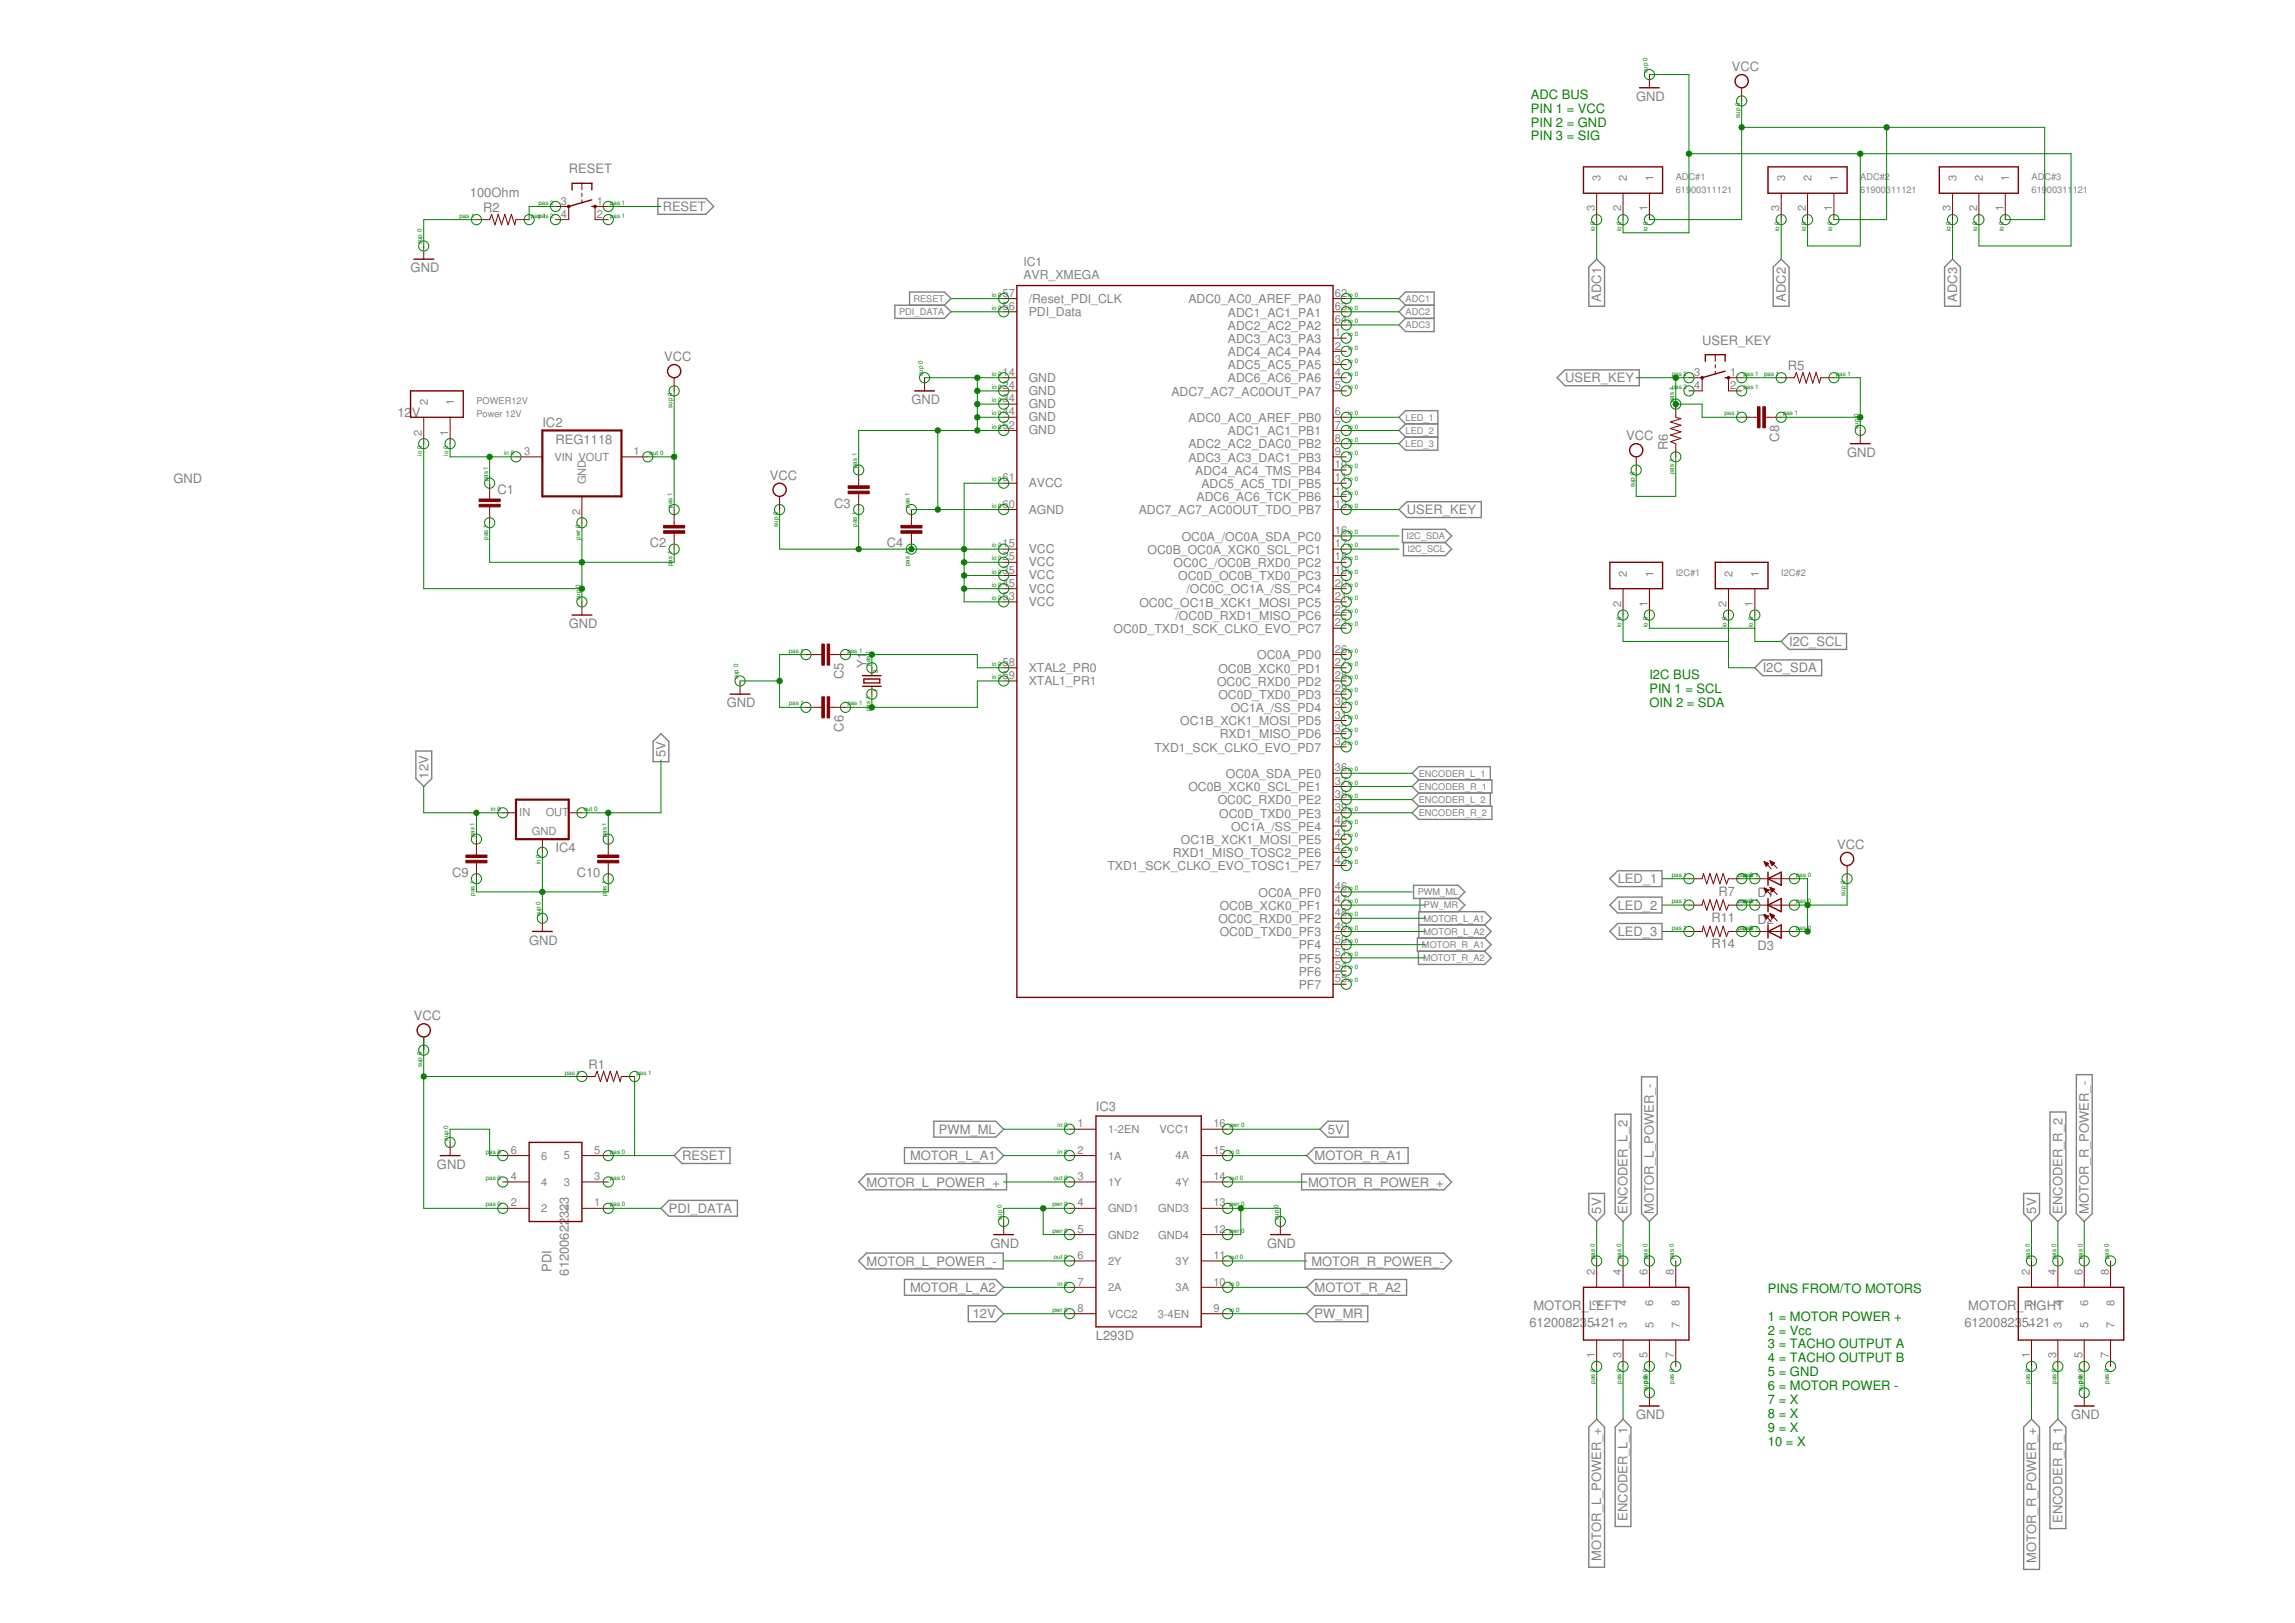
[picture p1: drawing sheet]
<svg xmlns="http://www.w3.org/2000/svg" width="420mm" height="297mm" viewBox="0 0 420 297" stroke-linecap="round" stroke-linejoin="round" font-family="sans-serif">
<defs><g id="words">
<g font-size="2.4" fill="#808080">
<text x="317" y="13">VCC</text>
<text x="299.5" y="18.5">GND</text>
<text x="104.1" y="31.7">RESET</text>
<text x="86" y="36.1">100Ohm</text>
<text x="88.4" y="38.8">R2</text>
<text x="121.3" y="38.6">RESET</text>
<text x="75.2" y="49.8">GND</text>
<text x="293.2" y="55.2" transform="rotate(-90 293.2 55.2)">ADC1</text>
<text x="326.9" y="55.2" transform="rotate(-90 326.9 55.2)">ADC2</text>
<text x="358.3" y="55.2" transform="rotate(-90 358.3 55.2)">ADC3</text>
<text x="311.6" y="63.1">USER_KEY</text>
<text x="121.6" y="66.1">VCC</text>
<text x="286.5" y="70">USER_KEY</text>
<text x="327.3" y="67.7">R5</text>
<text x="72.8" y="76.4">12V</text>
<text x="166.9" y="74">GND</text>
<text x="99.3" y="78.2">IC2</text>
<text x="101.7" y="81.2">REG1118</text>
<text x="297.7" y="80.6">VCC</text>
<text x="305.4" y="82.4" transform="rotate(-90 305.4 82.4)">R6</text>
<text x="325.7" y="80.9" transform="rotate(-90 325.7 80.9)">C8</text>
<text x="338.2" y="83.6">GND</text>
<text x="31.7" y="88.4">GND</text>
<text x="140.9" y="87.8">VCC</text>
<text x="91.1" y="90.5">C1</text>
<text x="152.7" y="92.9">C3</text>
<text x="257.6" y="94.1">USER_KEY</text>
<text x="119" y="100.1">C2</text>
<text x="162.4" y="100.1">C4</text>
<text x="104.1" y="115">GND</text>
<text x="327.5" y="118.2">I2C_SCL</text>
<text x="154.4" y="124.3" transform="rotate(-90 154.4 124.3)">C5</text>
<text x="158.6" y="122.2" transform="rotate(-90 158.6 122.2)">Y1</text>
<text x="322.7" y="123.1">I2C_SDA</text>
<text x="133.1" y="129.5">GND</text>
<text x="154.4" y="133.9" transform="rotate(-90 154.4 133.9)">C6</text>
<text x="78.4" y="142.5" transform="rotate(-90 78.4 142.5)">12V</text>
<text x="121.9" y="138.6" transform="rotate(-90 121.9 138.6)">5V</text>
<text x="101.7" y="156">IC4</text>
<text x="336.3" y="155.4">VCC</text>
<text x="82.8" y="160.5">C9</text>
<text x="105.6" y="160.5">C10</text>
<text x="296.2" y="161.7">LED_1</text>
<text x="296.2" y="166.5">LED_2</text>
<text x="314.6" y="163.9">R7</text>
<text x="321.7" y="164.2">D1</text>
<text x="96.9" y="172.9">GND</text>
<text x="296.2" y="171.3">LED_3</text>
<text x="313.3" y="168.8">R11</text>
<text x="313.3" y="173.6">R14</text>
<text x="321.7" y="169">D2</text>
<text x="321.7" y="173.9">D3</text>
<text x="75.8" y="186.8">VCC</text>
<text x="107.7" y="195.6">R1</text>
<text x="200.6" y="203.3">IC3</text>
<text x="171.9" y="207.5">PWM_ML</text>
<text x="243.1" y="207.5">5V</text>
<text x="80" y="213.9">GND</text>
<text x="124.9" y="212.3">RESET</text>
<text x="166.6" y="212.3">MOTOR_L_A1</text>
<text x="240.7" y="212.3">MOTOR_R_A1</text>
<text x="122.5" y="222">PDI_DATA</text>
<text x="158.6" y="217.2">MOTOR_L_POWER_+</text>
<text x="239.5" y="217.2">MOTOR_R_POWER_+</text>
<text x="104.1" y="222.9" transform="rotate(-90 104.1 222.9)">323</text>
<text x="293.2" y="222.1" transform="rotate(-90 293.2 222.1)">5V</text>
<text x="298" y="222.1" transform="rotate(-90 298 222.1)">ENCODER_L_2</text>
<text x="302.8" y="222.1" transform="rotate(-90 302.8 222.1)">MOTOR_L_POWER_-</text>
<text x="372.8" y="222.1" transform="rotate(-90 372.8 222.1)">5V</text>
<text x="377.6" y="222.1" transform="rotate(-90 377.6 222.1)">ENCODER_R_2</text>
<text x="382.4" y="222.1" transform="rotate(-90 382.4 222.1)">MOTOR_R_POWER_-</text>
<text x="101" y="232.7" transform="rotate(-90 101 232.7)">PDI</text>
<text x="104.1" y="233.4" transform="rotate(-90 104.1 233.4)">61200622</text>
<text x="158.6" y="231.6">MOTOR_L_POWER_-</text>
<text x="181.3" y="228.4">GND</text>
<text x="232" y="228.4">GND</text>
<text x="240.1" y="231.6">MOTOR_R_POWER_-</text>
<text x="166.6" y="236.5">MOTOR_L_A2</text>
<text x="240.7" y="236.5">MOTOT_R_A2</text>
<text x="280.7" y="239.7">MOTOR_LEFT</text>
<text x="360.3" y="239.7">MOTOR_RIGHT</text>
<text x="178.1" y="241.3">12V</text>
<text x="200.6" y="245.3">L293D</text>
<text x="240.7" y="241.3">PW_MR</text>
<text x="280" y="242.9">61200823</text>
<text x="290.6" y="242.9">5121</text>
<text x="359.6" y="242.9">61200823</text>
<text x="370.2" y="242.9">5121</text>
<text x="299.5" y="259.7">GND</text>
<text x="379.2" y="259.7">GND</text>
<text x="298" y="278.3" transform="rotate(-90 298 278.3)">ENCODER_L_1</text>
<text x="377.6" y="278.7" transform="rotate(-90 377.6 278.7)">ENCODER_R_1</text>
<text x="293.2" y="285.6" transform="rotate(-90 293.2 285.6)">MOTOR_L_POWER_+</text>
<text x="372.8" y="286" transform="rotate(-90 372.8 286)">MOTOR_R_POWER_+</text>
</g>
<g font-size="2.4" fill="#008000">
<text x="280.2" y="18.1">ADC BUS</text>
<text x="280.2" y="20.6">PIN 1 = VCC</text>
<text x="280.2" y="23.2">PIN 2 = GND</text>
<text x="280.2" y="25.7">PIN 3 = SIG</text>
<text x="302" y="124.2">I2C BUS</text>
<text x="302" y="126.8">PIN 1 = SCL</text>
<text x="302" y="129.3">OIN 2 = SDA</text>
<text x="323.7" y="236.6">PINS FROM/TO MOTORS</text>
<text x="323.7" y="241.7">1 = MOTOR POWER +</text>
<text x="323.7" y="244.2">2 = Vcc</text>
<text x="323.7" y="246.8">3 = TACHO OUTPUT A</text>
<text x="323.7" y="249.3">4 = TACHO OUTPUT B</text>
<text x="323.7" y="251.9">5 = GND</text>
<text x="323.7" y="254.4">6 = MOTOR POWER -</text>
<text x="323.7" y="256.9">7 = X</text>
<text x="323.7" y="259.5">8 = X</text>
<text x="323.7" y="262">9 = X</text>
<text x="323.7" y="264.6">10 = X</text>
</g>
<g font-size="2.2" fill="#808080">
<text x="187.4" y="51">AVR_XMEGA</text>
<text x="187.4" y="48.6">IC1</text>
<text x="188.3" y="57.8">PDI_Data</text>
<text x="188.3" y="55.4">/Reset_PDI_CLK</text>
<text x="217.6" y="55.5">ADC0_AC0_AREF_PA0</text>
<text x="224.8" y="57.9">ADC1_AC1_PA1</text>
<text x="224.8" y="60.4">ADC2_AC2_PA2</text>
<text x="224.8" y="62.8">ADC3_AC3_PA3</text>
<text x="224.8" y="65.2">ADC4_AC4_PA4</text>
<text x="188.3" y="69.9">GND</text>
<text x="224.8" y="67.6">ADC5_AC5_PA5</text>
<text x="224.8" y="70">ADC6_AC6_PA6</text>
<text x="188.3" y="72.3">GND</text>
<text x="188.3" y="74.7">GND</text>
<text x="188.3" y="77.1">GND</text>
<text x="214.5" y="72.4">ADC7_AC7_AC0OUT_PA7</text>
<text x="217.6" y="77.2">ADC0_AC0_AREF_PB0</text>
<text x="188.3" y="79.5">GND</text>
<text x="217.6" y="82.1">ADC2_AC2_DAC0_PB2</text>
<text x="224.8" y="79.7">ADC1_AC1_PB1</text>
<text x="188.3" y="89.2">AVCC</text>
<text x="217.6" y="84.5">ADC3_AC3_DAC1_PB3</text>
<text x="218.8" y="86.9">ADC4_AC4_TMS_PB4</text>
<text x="219.9" y="89.3">ADC5_AC5_TDI_PB5</text>
<text x="188.3" y="94">AGND</text>
<text x="208.5" y="94.1">ADC7_AC7_AC0OUT_TDO_PB7</text>
<text x="219.1" y="91.7">ADC6_AC6_TCK_PB6</text>
<text x="188.3" y="101.2">VCC</text>
<text x="210.1" y="101.4">OC0B_OC0A_XCK0_SCL_PC1</text>
<text x="216.3" y="99">OC0A_/OC0A_SDA_PC0</text>
<text x="188.3" y="103.6">VCC</text>
<text x="188.3" y="106.1">VCC</text>
<text x="214.8" y="103.8">OC0C_/OC0B_RXD0_PC2</text>
<text x="215.7" y="106.2">OC0D_OC0B_TXD0_PC3</text>
<text x="188.3" y="108.5">VCC</text>
<text x="188.3" y="110.9">VCC</text>
<text x="208.6" y="111">OC0C_OC1B_XCK1_MOSI_PC5</text>
<text x="215.2" y="113.4">/OC0D_RXD1_MISO_PC6</text>
<text x="217.2" y="108.6">/OC0C_OC1A_/SS_PC4</text>
<text x="203.9" y="115.8">OC0D_TXD1_SCK_CLKO_EVO_PC7</text>
<text x="188.3" y="122.9">XTAL2_PR0</text>
<text x="188.3" y="125.4">XTAL1_PR1</text>
<text x="222.8" y="125.5">OC0C_RXD0_PD2</text>
<text x="223.1" y="123.1">OC0B_XCK0_PD1</text>
<text x="230.2" y="120.7">OC0A_PD0</text>
<text x="223.1" y="127.9">OC0D_TXD0_PD3</text>
<text x="225.3" y="130.3">OC1A_/SS_PD4</text>
<text x="211.3" y="137.6">TXD1_SCK_CLKO_EVO_PD7</text>
<text x="216.1" y="132.7">OC1B_XCK1_MOSI_PD5</text>
<text x="223.3" y="135.1">RXD1_MISO_PD6</text>
<text x="224.4" y="142.4">OC0A_SDA_PE0</text>
<text x="217.6" y="144.8">OC0B_XCK0_SCL_PE1</text>
<text x="222.9" y="147.2">OC0C_RXD0_PE2</text>
<text x="223.2" y="149.6">OC0D_TXD0_PE3</text>
<text x="216.2" y="154.4">OC1B_XCK1_MOSI_PE5</text>
<text x="225.4" y="152">OC1A_/SS_PE4</text>
<text x="202.7" y="159.3">TXD1_SCK_CLKO_EVO_TOSC1_PE7</text>
<text x="214.7" y="156.9">RXD1_MISO_TOSC2_PE6</text>
<text x="223.3" y="166.5">OC0B_XCK0_PF1</text>
<text x="230.4" y="164.1">OC0A_PF0</text>
<text x="223.1" y="168.9">OC0C_RXD0_PF2</text>
<text x="223.3" y="171.3">OC0D_TXD0_PF3</text>
<text x="237.8" y="173.7">PF4</text>
<text x="237.8" y="176.2">PF5</text>
<text x="237.8" y="178.6">PF6</text>
<text x="237.8" y="181">PF7</text>
</g>
<g font-size="2" fill="#808080">
<text x="293" y="33.1" transform="rotate(-90 293 33.1)">3</text>
<text x="297.9" y="33.1" transform="rotate(-90 297.9 33.1)">2</text>
<text x="302.7" y="33.1" transform="rotate(-90 302.7 33.1)">1</text>
<text x="326.8" y="33.1" transform="rotate(-90 326.8 33.1)">3</text>
<text x="331.6" y="33.1" transform="rotate(-90 331.6 33.1)">2</text>
<text x="336.5" y="33.1" transform="rotate(-90 336.5 33.1)">1</text>
<text x="358.2" y="33.1" transform="rotate(-90 358.2 33.1)">3</text>
<text x="363" y="33.1" transform="rotate(-90 363 33.1)">2</text>
<text x="367.8" y="33.1" transform="rotate(-90 367.8 33.1)">1</text>
<text x="102.7" y="37.4">3</text>
<text x="102.7" y="39.8">4</text>
<text x="109.3" y="37.4">1</text>
<text x="109.3" y="39.8">2</text>
<text x="292" y="38.7" transform="rotate(-90 292 38.7)">3</text>
<text x="296.8" y="38.7" transform="rotate(-90 296.8 38.7)">2</text>
<text x="301.6" y="38.7" transform="rotate(-90 301.6 38.7)">1</text>
<text x="325.8" y="38.7" transform="rotate(-90 325.8 38.7)">3</text>
<text x="330.6" y="38.7" transform="rotate(-90 330.6 38.7)">2</text>
<text x="335.4" y="38.7" transform="rotate(-90 335.4 38.7)">1</text>
<text x="357.1" y="38.7" transform="rotate(-90 357.1 38.7)">3</text>
<text x="361.9" y="38.7" transform="rotate(-90 361.9 38.7)">2</text>
<text x="366.8" y="38.7" transform="rotate(-90 366.8 38.7)">1</text>
<text x="183.6" y="56.7">56</text>
<text x="183.6" y="54.3">57</text>
<text x="244.4" y="54.3">62</text>
<text x="244.4" y="56.7">63</text>
<text x="244.4" y="59.2">64</text>
<text x="244.4" y="61.6">1</text>
<text x="244.4" y="64">2</text>
<text x="183.6" y="68.8">14</text>
<text x="183.6" y="71.2">24</text>
<text x="244.4" y="68.8">4</text>
<text x="244.4" y="71.2">5</text>
<text x="244.4" y="66.4">3</text>
<text x="310.2" y="68.8">3</text>
<text x="310.2" y="71.2">4</text>
<text x="316.8" y="68.8">1</text>
<text x="316.8" y="71.2">2</text>
<text x="78.3" y="74.2" transform="rotate(-90 78.3 74.2)">2</text>
<text x="83.1" y="74.2" transform="rotate(-90 83.1 74.2)">1</text>
<text x="183.6" y="73.6">34</text>
<text x="183.6" y="76">44</text>
<text x="244.4" y="76">6</text>
<text x="77.2" y="79.7" transform="rotate(-90 77.2 79.7)">2</text>
<text x="82.1" y="79.7" transform="rotate(-90 82.1 79.7)">1</text>
<text x="96" y="83.3">3</text>
<text x="116" y="83.3">1</text>
<text x="183.6" y="78.5">52</text>
<text x="244.4" y="78.5">7</text>
<text x="244.4" y="80.9">8</text>
<text x="244.4" y="83.3">9</text>
<text x="101.5" y="84.3">VIN VOUT</text>
<text x="107.3" y="88.6" transform="rotate(-90 107.3 88.6)">GND</text>
<text x="183.6" y="88.1">61</text>
<text x="244.4" y="85.7">10</text>
<text x="244.4" y="88.1">11</text>
<text x="106.2" y="94.2" transform="rotate(-90 106.2 94.2)">2</text>
<text x="183.6" y="92.9">60</text>
<text x="244.4" y="90.5">12</text>
<text x="244.4" y="92.9">13</text>
<text x="183.6" y="100.2">15</text>
<text x="244.4" y="97.8">16</text>
<text x="244.4" y="100.2">17</text>
<text x="183.6" y="102.6">25</text>
<text x="183.6" y="105">35</text>
<text x="183.6" y="107.4">45</text>
<text x="244.4" y="102.6">18</text>
<text x="244.4" y="105">19</text>
<text x="244.4" y="107.4">20</text>
<text x="297.9" y="105.5" transform="rotate(-90 297.9 105.5)">2</text>
<text x="302.7" y="105.5" transform="rotate(-90 302.7 105.5)">1</text>
<text x="317.2" y="105.5" transform="rotate(-90 317.2 105.5)">2</text>
<text x="322" y="105.5" transform="rotate(-90 322 105.5)">1</text>
<text x="183.6" y="109.8">53</text>
<text x="244.4" y="109.8">21</text>
<text x="244.4" y="112.2">22</text>
<text x="296.8" y="111.1" transform="rotate(-90 296.8 111.1)">2</text>
<text x="301.6" y="111.1" transform="rotate(-90 301.6 111.1)">1</text>
<text x="316.1" y="111.1" transform="rotate(-90 316.1 111.1)">2</text>
<text x="320.9" y="111.1" transform="rotate(-90 320.9 111.1)">1</text>
<text x="244.4" y="114.6">23</text>
<text x="244.4" y="119.5">26</text>
<text x="183.6" y="121.9">58</text>
<text x="183.6" y="124.3">59</text>
<text x="244.4" y="121.9">27</text>
<text x="244.4" y="124.3">28</text>
<text x="244.4" y="126.7">29</text>
<text x="244.4" y="129.1">30</text>
<text x="244.4" y="131.5">31</text>
<text x="244.4" y="133.9">32</text>
<text x="244.4" y="136.4">33</text>
<text x="244.4" y="141.2">36</text>
<text x="244.4" y="143.6">37</text>
<text x="95.1" y="149.4">IN</text>
<text x="99.9" y="149.4">OUT</text>
<text x="244.4" y="146">38</text>
<text x="244.4" y="148.4">39</text>
<text x="97.4" y="152.9">GND</text>
<text x="244.4" y="150.8">40</text>
<text x="244.4" y="153.2">41</text>
<text x="244.4" y="155.7">42</text>
<text x="244.4" y="158.1">43</text>
<text x="244.4" y="162.9">46</text>
<text x="244.4" y="165.3">47</text>
<text x="244.4" y="167.7">48</text>
<text x="244.4" y="170.1">49</text>
<text x="244.4" y="172.5">50</text>
<text x="244.4" y="175">51</text>
<text x="244.4" y="177.4">54</text>
<text x="244.4" y="179.8">55</text>
<text x="197.3" y="206.3">1</text>
<text x="202.8" y="207.4">1-2EN</text>
<text x="212.3" y="207.4">VCC1</text>
<text x="222.2" y="206.3">16</text>
<text x="93.5" y="216">4</text>
<text x="93.5" y="211.2">6</text>
<text x="99.1" y="212.2">6</text>
<text x="103.2" y="212.2">5</text>
<text x="108.8" y="216">3</text>
<text x="108.8" y="211.2">5</text>
<text x="197.3" y="211.2">2</text>
<text x="197.3" y="216">3</text>
<text x="202.8" y="212.2">1A</text>
<text x="215.2" y="212.2">4A</text>
<text x="222.2" y="211.2">15</text>
<text x="222.2" y="216">14</text>
<text x="93.5" y="220.8">2</text>
<text x="99.1" y="221.9">2</text>
<text x="99.1" y="217">4</text>
<text x="103.2" y="221.9">1</text>
<text x="103.2" y="217">3</text>
<text x="108.8" y="220.8">1</text>
<text x="197.3" y="220.8">4</text>
<text x="202.8" y="217">1Y</text>
<text x="202.8" y="221.9">GND1</text>
<text x="212.1" y="221.9">GND3</text>
<text x="215.2" y="217">4Y</text>
<text x="222.2" y="220.8">13</text>
<text x="197.3" y="225.6">5</text>
<text x="202.8" y="226.7">GND2</text>
<text x="212.1" y="226.7">GND4</text>
<text x="222.2" y="225.6">12</text>
<text x="197.3" y="230.5">6</text>
<text x="202.8" y="231.5">2Y</text>
<text x="215.2" y="231.5">3Y</text>
<text x="222.2" y="230.5">11</text>
<text x="292" y="233.4" transform="rotate(-90 292 233.4)">2</text>
<text x="296.8" y="233.4" transform="rotate(-90 296.8 233.4)">4</text>
<text x="301.6" y="233.4" transform="rotate(-90 301.6 233.4)">6</text>
<text x="306.4" y="233.4" transform="rotate(-90 306.4 233.4)">8</text>
<text x="371.6" y="233.4" transform="rotate(-90 371.6 233.4)">2</text>
<text x="376.4" y="233.4" transform="rotate(-90 376.4 233.4)">4</text>
<text x="381.2" y="233.4" transform="rotate(-90 381.2 233.4)">6</text>
<text x="386.1" y="233.4" transform="rotate(-90 386.1 233.4)">8</text>
<text x="197.3" y="235.3">7</text>
<text x="202.8" y="236.3">2A</text>
<text x="215.2" y="236.3">3A</text>
<text x="222.2" y="235.3">10</text>
<text x="293" y="239" transform="rotate(-90 293 239)">2</text>
<text x="297.9" y="239" transform="rotate(-90 297.9 239)">4</text>
<text x="302.7" y="239" transform="rotate(-90 302.7 239)">6</text>
<text x="307.5" y="239" transform="rotate(-90 307.5 239)">8</text>
<text x="372.6" y="239" transform="rotate(-90 372.6 239)">2</text>
<text x="377.5" y="239" transform="rotate(-90 377.5 239)">4</text>
<text x="382.3" y="239" transform="rotate(-90 382.3 239)">6</text>
<text x="387.1" y="239" transform="rotate(-90 387.1 239)">8</text>
<text x="197.3" y="240.1">8</text>
<text x="202.8" y="241.2">VCC2</text>
<text x="212" y="241.2">3-4EN</text>
<text x="222.2" y="240.1">9</text>
<text x="293" y="243" transform="rotate(-90 293 243)">1</text>
<text x="297.9" y="243" transform="rotate(-90 297.9 243)">3</text>
<text x="302.7" y="243" transform="rotate(-90 302.7 243)">5</text>
<text x="307.5" y="243" transform="rotate(-90 307.5 243)">7</text>
<text x="372.7" y="243" transform="rotate(-90 372.7 243)">1</text>
<text x="377.5" y="243" transform="rotate(-90 377.5 243)">3</text>
<text x="382.3" y="243" transform="rotate(-90 382.3 243)">5</text>
<text x="387.1" y="243" transform="rotate(-90 387.1 243)">7</text>
<text x="292" y="248.6" transform="rotate(-90 292 248.6)">1</text>
<text x="296.8" y="248.6" transform="rotate(-90 296.8 248.6)">3</text>
<text x="301.6" y="248.6" transform="rotate(-90 301.6 248.6)">5</text>
<text x="306.4" y="248.6" transform="rotate(-90 306.4 248.6)">7</text>
<text x="371.6" y="248.6" transform="rotate(-90 371.6 248.6)">1</text>
<text x="376.4" y="248.6" transform="rotate(-90 376.4 248.6)">3</text>
<text x="381.2" y="248.6" transform="rotate(-90 381.2 248.6)">5</text>
<text x="386.1" y="248.6" transform="rotate(-90 386.1 248.6)">7</text>
</g>
<g font-size="1.7" fill="#808080">
<text x="306.8" y="35.4">619</text>
<text x="306.8" y="32.9">ADC#1</text>
<text x="309.6" y="35.4">00311121</text>
<text x="340.6" y="35.4">61900311121</text>
<text x="340.6" y="32.9">ADC#2</text>
<text x="371.9" y="35.4">619</text>
<text x="371.9" y="32.9">ADC#3</text>
<text x="374.8" y="35.4">00311</text>
<text x="379.5" y="35.4">121</text>
<text x="164.6" y="57.7">PDI_DATA</text>
<text x="167.2" y="55.3">RESET</text>
<text x="257.3" y="55.3">ADC1</text>
<text x="257.3" y="57.7">ADC2</text>
<text x="257.3" y="60.1">ADC3</text>
<text x="87.2" y="76.4">Power 12V</text>
<text x="87.2" y="74">POWER12V</text>
<text x="257.3" y="77">LED_1</text>
<text x="257.3" y="79.4">LED_2</text>
<text x="257.3" y="81.8">LED_3</text>
<text x="257.5" y="98.7">I2C_SDA</text>
<text x="257.7" y="101.1">I2C_SCL</text>
<text x="306.8" y="105.3">I2C#1</text>
<text x="326.1" y="105.3">I2C#2</text>
<text x="259.7" y="142.1">ENCODER_L_1</text>
<text x="259.7" y="144.5">ENCODER_R_1</text>
<text x="259.7" y="146.9">ENCODER_L_2</text>
<text x="259.7" y="149.4">ENCODER_R_2</text>
<text x="259.5" y="163.8">PWM_ML</text>
<text x="260.7" y="166.3">PW_MR</text>
<text x="260.3" y="173.5">MOTOR_R_A1</text>
<text x="260.6" y="168.7">MOTOR_L_A1</text>
<text x="260.6" y="171.1">MOTOR_L_A2</text>
<text x="260.5" y="175.9">MOTOT_R_A2</text>
</g>
<g font-size="1.1" fill="#008000">
<text x="301.6" y="13.3" transform="rotate(-90 301.6 13.3)">sup 0</text>
<text x="318.5" y="21.6" transform="rotate(-90 318.5 21.6)">sup 0</text>
<text x="84.1" y="39.8">pas 1</text>
<text x="97.2" y="39.8">paspa1s 2</text>
<text x="98.6" y="37.4">pas 2</text>
<text x="111.7" y="37.4">pas 1</text>
<text x="111.7" y="39.8">pas 1</text>
<text x="77.2" y="44.7" transform="rotate(-90 77.2 44.7)">sup 0</text>
<text x="292" y="42.4" transform="rotate(-90 292 42.4)">io 0</text>
<text x="296.8" y="42.4" transform="rotate(-90 296.8 42.4)">io 0</text>
<text x="301.6" y="42.4" transform="rotate(-90 301.6 42.4)">io 0</text>
<text x="325.8" y="42.4" transform="rotate(-90 325.8 42.4)">io 0</text>
<text x="330.6" y="42.4" transform="rotate(-90 330.6 42.4)">io 0</text>
<text x="335.4" y="42.4" transform="rotate(-90 335.4 42.4)">io 0</text>
<text x="357.1" y="42.4" transform="rotate(-90 357.1 42.4)">io 0</text>
<text x="361.9" y="42.4" transform="rotate(-90 361.9 42.4)">io 0</text>
<text x="366.8" y="42.4" transform="rotate(-90 366.8 42.4)">io 0</text>
<text x="181.6" y="56.7">io 0</text>
<text x="181.6" y="54.3">io 0</text>
<text x="246.8" y="54.3">io 0</text>
<text x="246.8" y="56.7">io 0</text>
<text x="246.8" y="59.2">io 0</text>
<text x="246.8" y="61.6">io 0</text>
<text x="246.8" y="64">io 0</text>
<text x="168.9" y="68.8" transform="rotate(-90 168.9 68.8)">sup 0</text>
<text x="181.6" y="68.8">io 0</text>
<text x="181.6" y="71.2">io 0</text>
<text x="246.8" y="68.8">io 0</text>
<text x="246.8" y="71.2">io 0</text>
<text x="246.8" y="66.4">io 0</text>
<text x="306.1" y="68.8">pas 2</text>
<text x="306.1" y="71.2">pas 2</text>
<text x="319.2" y="68.8">pas 1</text>
<text x="319.2" y="71.2">pas 1</text>
<text x="323" y="68.8">pas 1</text>
<text x="336.1" y="68.8">pas 1</text>
<text x="123.1" y="74.7" transform="rotate(-90 123.1 74.7)">sup 0</text>
<text x="181.6" y="73.6">io 0</text>
<text x="181.6" y="76">io 0</text>
<text x="246.8" y="76">io 0</text>
<text x="306.4" y="73.6" transform="rotate(-90 306.4 73.6)">pas 1</text>
<text x="315.7" y="76">pas 1</text>
<text x="326.4" y="76">pas 1</text>
<text x="340.2" y="76.3" transform="rotate(-90 340.2 76.3)">0</text>
<text x="77.2" y="83.4" transform="rotate(-90 77.2 83.4)">io 0</text>
<text x="82.1" y="83.4" transform="rotate(-90 82.1 83.4)">io 0</text>
<text x="92.3" y="83.3">in 0</text>
<text x="118.9" y="83.3">out 0</text>
<text x="181.6" y="78.5">io 0</text>
<text x="246.8" y="78.5">io 0</text>
<text x="246.8" y="80.9">io 0</text>
<text x="246.8" y="83.3">io 0</text>
<text x="340.2" y="78.5" transform="rotate(-90 340.2 78.5)">sup</text>
<text x="89.3" y="88.1" transform="rotate(-90 89.3 88.1)">pas 1</text>
<text x="156.9" y="85.7" transform="rotate(-90 156.9 85.7)">pas 1</text>
<text x="181.6" y="88.1">io 0</text>
<text x="246.8" y="85.7">io 0</text>
<text x="246.8" y="88.1">io 0</text>
<text x="299.2" y="89.2" transform="rotate(-90 299.2 89.2)">sup 0</text>
<text x="306.4" y="86.7" transform="rotate(-90 306.4 86.7)">pas 1</text>
<text x="123.1" y="92.9" transform="rotate(-90 123.1 92.9)">pas 1</text>
<text x="166.5" y="92.9" transform="rotate(-90 166.5 92.9)">pas 1</text>
<text x="181.6" y="92.9">io 0</text>
<text x="246.8" y="90.5">io 0</text>
<text x="246.8" y="92.9">io 0</text>
<text x="89.3" y="98.8" transform="rotate(-90 89.3 98.8)">pas 1</text>
<text x="106.2" y="98.8" transform="rotate(-90 106.2 98.8)">pwr 0</text>
<text x="142.4" y="96.4" transform="rotate(-90 142.4 96.4)">sup 0</text>
<text x="156.9" y="96.4" transform="rotate(-90 156.9 96.4)">pas 1</text>
<text x="181.6" y="100.2">io 0</text>
<text x="246.8" y="97.8">io 0</text>
<text x="246.8" y="100.2">io 0</text>
<text x="106.2" y="107.7" transform="rotate(-90 106.2 107.7)">0</text>
<text x="123.1" y="103.6" transform="rotate(-90 123.1 103.6)">pas 1</text>
<text x="166.5" y="103.6" transform="rotate(-90 166.5 103.6)">pas 1</text>
<text x="181.6" y="102.6">io 0</text>
<text x="181.6" y="105">io 0</text>
<text x="181.6" y="107.4">io 0</text>
<text x="246.8" y="102.6">io 0</text>
<text x="246.8" y="105">io 0</text>
<text x="246.8" y="107.4">io 0</text>
<text x="106.2" y="109.8" transform="rotate(-90 106.2 109.8)">sup</text>
<text x="181.6" y="109.8">io 0</text>
<text x="246.8" y="109.8">io 0</text>
<text x="246.8" y="112.2">io 0</text>
<text x="144.4" y="119.5">pas 1</text>
<text x="155.1" y="119.5">pas 1</text>
<text x="159.3" y="119.7" transform="rotate(-90 159.3 119.7)">1</text>
<text x="246.8" y="114.6">io 0</text>
<text x="246.8" y="119.5">io 0</text>
<text x="296.8" y="114.7" transform="rotate(-90 296.8 114.7)">io 0</text>
<text x="301.6" y="114.7" transform="rotate(-90 301.6 114.7)">io 0</text>
<text x="316.1" y="114.7" transform="rotate(-90 316.1 114.7)">io 0</text>
<text x="320.9" y="114.7" transform="rotate(-90 320.9 114.7)">io 0</text>
<text x="135.2" y="124.3" transform="rotate(-90 135.2 124.3)">sup 0</text>
<text x="159.3" y="121.9" transform="rotate(-90 159.3 121.9)">pas</text>
<text x="160.7" y="123.2" transform="rotate(-90 160.7 123.2)">2</text>
<text x="181.6" y="121.9">io 0</text>
<text x="181.6" y="124.3">io 0</text>
<text x="246.8" y="121.9">io 0</text>
<text x="246.8" y="124.3">io 0</text>
<text x="144.4" y="129.1">pas 1</text>
<text x="155.1" y="129.1">pas 1</text>
<text x="159.3" y="130.2" transform="rotate(-90 159.3 130.2)">pas 1</text>
<text x="160.7" y="126.7" transform="rotate(-90 160.7 126.7)">1</text>
<text x="246.8" y="126.7">io 0</text>
<text x="246.8" y="129.1">io 0</text>
<text x="246.8" y="131.5">io 0</text>
<text x="246.8" y="133.9">io 0</text>
<text x="246.8" y="136.4">io 0</text>
<text x="246.8" y="141.2">io 0</text>
<text x="246.8" y="143.6">io 0</text>
<text x="89.9" y="148.4">in 0</text>
<text x="106.9" y="148.4">out 0</text>
<text x="246.8" y="146">io 0</text>
<text x="246.8" y="148.4">io 0</text>
<text x="86.9" y="153.2" transform="rotate(-90 86.9 153.2)">pas 1</text>
<text x="111" y="153.2" transform="rotate(-90 111 153.2)">pas 1</text>
<text x="246.8" y="150.8">io 0</text>
<text x="246.8" y="153.2">io 0</text>
<text x="246.8" y="155.7">io 0</text>
<text x="99" y="158.2" transform="rotate(-90 99 158.2)">in 0</text>
<text x="246.8" y="158.1">io 0</text>
<text x="306.1" y="160.5">pas 1</text>
<text x="318.1" y="160.5">papsa0s 1</text>
<text x="328.8" y="160.5">pas 0</text>
<text x="86.9" y="164" transform="rotate(-90 86.9 164)">pas 1</text>
<text x="99" y="167.7" transform="rotate(-90 99 167.7)">sup 0</text>
<text x="111" y="164" transform="rotate(-90 111 164)">pas 1</text>
<text x="246.8" y="162.9">io 0</text>
<text x="246.8" y="165.3">io 0</text>
<text x="246.8" y="167.7">io 0</text>
<text x="306.1" y="165.3">pas 1</text>
<text x="318.1" y="165.3">papsa0s 1</text>
<text x="328.8" y="165.3">pas</text>
<text x="331" y="165.3">0</text>
<text x="337.8" y="164" transform="rotate(-90 337.8 164)">sup 0</text>
<text x="246.8" y="170.1">io 0</text>
<text x="246.8" y="172.5">io 0</text>
<text x="306.1" y="170.1">pas 1</text>
<text x="318.1" y="170.1">papsa0s 1</text>
<text x="328.8" y="170.1">pas</text>
<text x="331" y="170.1">0</text>
<text x="246.8" y="175">io 0</text>
<text x="246.8" y="177.4">io 0</text>
<text x="246.8" y="179.8">io 0</text>
<text x="77.2" y="195.3" transform="rotate(-90 77.2 195.3)">sup 0</text>
<text x="103.4" y="196.7">pas 1</text>
<text x="116.5" y="196.7">pas 1</text>
<text x="82.1" y="208.7" transform="rotate(-90 82.1 208.7)">sup 0</text>
<text x="193.6" y="206.3">in 0</text>
<text x="225.1" y="206.3">pwr 0</text>
<text x="88.9" y="216">pas 0</text>
<text x="88.9" y="211.2">pas 0</text>
<text x="111.7" y="216">pas 0</text>
<text x="111.7" y="211.2">pas 0</text>
<text x="192.9" y="216">out 0</text>
<text x="193.6" y="211.2">in 0</text>
<text x="225.1" y="211.2">in 0</text>
<text x="225.1" y="216">out 0</text>
<text x="88.9" y="220.8">pas 0</text>
<text x="111.7" y="220.8">pas 0</text>
<text x="192.7" y="220.8">pwr 0</text>
<text x="225.1" y="220.8">pwr 0</text>
<text x="234.1" y="221.1" transform="rotate(-90 234.1 221.1)">0</text>
<text x="183.4" y="223.2" transform="rotate(-90 183.4 223.2)">sup 0</text>
<text x="192.7" y="225.6">pwr 0</text>
<text x="225.1" y="225.6">pwr</text>
<text x="227.3" y="225.6">0</text>
<text x="234.1" y="223.2" transform="rotate(-90 234.1 223.2)">sup</text>
<text x="192.9" y="230.5">out 0</text>
<text x="225.1" y="230.5">out 0</text>
<text x="292" y="230.5" transform="rotate(-90 292 230.5)">pas 0</text>
<text x="296.8" y="230.5" transform="rotate(-90 296.8 230.5)">pas 0</text>
<text x="301.6" y="230.5" transform="rotate(-90 301.6 230.5)">pas 0</text>
<text x="306.4" y="230.5" transform="rotate(-90 306.4 230.5)">pas 0</text>
<text x="371.6" y="230.5" transform="rotate(-90 371.6 230.5)">pas 0</text>
<text x="376.4" y="230.5" transform="rotate(-90 376.4 230.5)">pas 0</text>
<text x="381.2" y="230.5" transform="rotate(-90 381.2 230.5)">pas 0</text>
<text x="386.1" y="230.5" transform="rotate(-90 386.1 230.5)">pas 0</text>
<text x="193.6" y="235.3">in 0</text>
<text x="225.1" y="235.3">in 0</text>
<text x="192.7" y="240.1">pwr 0</text>
<text x="225.1" y="240.1">in 0</text>
<text x="292" y="253.2" transform="rotate(-90 292 253.2)">pas 0</text>
<text x="296.8" y="253.2" transform="rotate(-90 296.8 253.2)">pas 0</text>
<text x="301.6" y="254.6" transform="rotate(-90 301.6 254.6)">suppa0s 0</text>
<text x="306.4" y="253.2" transform="rotate(-90 306.4 253.2)">pas 0</text>
<text x="371.6" y="253.2" transform="rotate(-90 371.6 253.2)">pas 0</text>
<text x="376.4" y="253.2" transform="rotate(-90 376.4 253.2)">pas 0</text>
<text x="381.2" y="254.6" transform="rotate(-90 381.2 254.6)">suppa0s 0</text>
<text x="386.1" y="253.2" transform="rotate(-90 386.1 253.2)">pas 0</text>
</g>
</g></defs>
<g fill="none" stroke="#808080" stroke-width=".25">
<path d="M120.4 36.3h8.8l1.5 1.5-1.5 1.4h-8.8zM163.8 55.9h9.1l1.2 1.2-1.2 1.2h-9.1zM166.5 55.9v-2.5h6.4l1.2 1.3-1.2 1.2M257.3 55.9l-1.2-1.2 1.2-1.3h5.3v7.3h-5.3l-1.2-1.2 1.2-1.2M257.3 55.9h5.3M257.3 55.9l-1.2 1.2 1.2 1.2M257.3 58.3h5.3M292.3 47.4l1.5 1.5v7.1h-2.9v-7.1zM324.6 48.9l1.5-1.5 1.4 1.5v7.1h-2.9zM356 48.9l1.5-1.5 1.4 1.5v7.1h-2.9zM257.3 77.6l-1.2 1.2 1.2 1.2M257.3 77.6h5.9"/>
<path d="M257.3 80h5.9M257.3 77.6l-1.2-1.2 1.2-1.2h5.9v7.2h-5.9l-1.2-1.2 1.2-1.2M286.5 67.7h13.6v2.9h-13.6l-1.4-1.5zM256.1 93.3l1.5-1.5h13.6v2.9h-13.6zM256.8 96.9h7.8l1.2 1.2-1.2 1.2h-7.8zM256.9 99.3v2.4h7.7l1.2-1.2-1.2-1.2M327.5 116h10.6v2.9h-10.6l-1.4-1.5zM76.1 137.5h2.9v5l-1.4 1.4-1.5-1.4zM121 134.3l1.4 1.4v3.7h-2.8v-3.7zM322.7 120.8h10.8v2.9h-10.8l-1.4-1.5zM259.7 142.7l-1.2-1.2 1.2-1.2h13.1v2.4M259.7 142.7h13.4v2.4h-13.4"/>
<path d="M259.7 142.7l-1.2 1.2 1.2 1.2M259.7 147.6h13.4v2.4h-13.4l-1.2-1.2zM259.7 145.1l-1.2 1.2 1.2 1.3M272.8 145.1v2.5M296.2 159.4h8.1v2.9h-8.1l-1.5-1.5zM258.8 162h8.2l1.2 1.2-1.2 1.2h-8.2zM259.7 174.1v2.4h12.1l1.2-1.2-1.2-1.2M259.8 169.3h12M259.9 164.4v2.5M267 164.4l1.2 1.3-1.2 1.2M271.8 169.3l1.2-1.2-1.2-1.2h-12v4.8M271.8 169.3l1.2 1.2-1.2 1.2"/>
<path d="M271.8 171.7h-12.3v2.4h12.3M271.8 171.7l1.2 1.2-1.2 1.2M296.2 164.2h8.1v2.9h-8.1l-1.5-1.4zM296.2 169h8.1v2.9h-8.1l-1.5-1.4zM300.5 197.1h2.9v25l-1.4 1.5-1.5-1.5zM380.1 196.7h2.9v25.4l-1.4 1.5-1.5-1.5zM122.4 219.7h12.6v2.9h-12.6l-1.4-1.5zM124.9 210h8.7v2.9h-8.7l-1.5-1.4zM158.6 214.9h25.7v2.9h-25.7l-1.4-1.5zM165.6 210h16.7l1.4 1.5-1.4 1.4h-16.7zM171 205.2h11.3l1.4 1.5-1.4 1.4h-11.3zM238.3 214.9h26l1.5 1.4-1.5 1.5h-26z"/>
<path d="M239.2 211.5l1.5-1.5h17.1v2.9h-17.1zM241.6 206.7l1.5-1.5h3.7v2.9h-3.7zM290.9 218.4h2.9v3.7l-1.5 1.5-1.4-1.5zM295.7 203.9h2.9v18.2l-1.5 1.5-1.4-1.5zM370.5 218.4h2.9v3.7l-1.5 1.5-1.4-1.5zM375.3 203.5h2.9v18.6l-1.5 1.5-1.4-1.5zM157.2 230.8l1.4-1.5h25.1v2.9h-25.1zM165.6 234.2h16.7l1.4 1.4-1.4 1.5h-16.7zM177.3 239h5l1.4 1.4-1.4 1.5h-5zM238.9 229.3h25.4l1.5 1.5-1.5 1.4h-25.4zM239.2 235.6l1.5-1.4h16.8v2.9h-16.8zM239.2 240.4l1.5-1.4h9.7v2.9h-9.7z"/>
<path d="M292.3 259.7l1.5 1.5v25.6h-2.9v-25.6zM297.1 259.7l1.5 1.5v18.2h-2.9v-18.2zM371.9 259.7l1.5 1.5v26h-2.9v-26zM376.7 259.7l1.5 1.5v18.6h-2.9v-18.6z"/>
</g>
<g fill="none" stroke="#800000" stroke-width=".25">
<path d="M300.1 16.1h3.7M104.7 34.8v-1.3h3.7v1.3M108.4 37.8h.5M108.4 36.6l-4.3 1.2M289.9 30.5h14.5v4.9h-14.5zM323.7 30.5h14.5v4.9h-14.5zM355 30.5h14.5v4.9h-14.5zM75.8 47.4h3.6M186.2 52.3h57.9v130.2h-57.9zM75.2 71.5h9.6v4.9h-9.6zM167.4 71.5h3.7M312.2 66.1v-1.2h3.6v1.2"/>
<path d="M315.8 69.1h.6M315.8 67.9l-4.2 1.2M338.8 81.2h3.6M104.7 112.6h3.7M294.7 102.9h9.7v4.8h-9.7zM314 102.9h9.7v4.8h-9.7zM133.7 127h3.6M157.9 123.7h3.4M157.9 125.6h3.4M158.2 124.3h2.9v.7h-2.9zM323.7 159.6v2.4M97.5 170.5h3.6"/>
<path d="M323.7 164.4v2.5M323.7 169.3v2.4M323.7 160.8l2.4-1.2v2.4zM323.7 165.7l2.4-1.3v2.5zM323.7 170.5l2.4-1.2v2.4zM80.6 211.5h3.6M96.9 209.1h9.6v14.5h-9.6zM200.6 204.3h19.3v38.5h-19.3zM181.9 226h3.6M232.6 226h3.6M289.9 235.6h19.3v9.7h-19.3zM369.5 235.6h19.3v9.7h-19.3z"/>
<path d="M300.1 257.3h3.7M379.8 257.3h3.6"/>
<circle cx="318.9" cy="14.9" r="1.21"/>
<circle cx="123.4" cy="67.9" r="1.21"/>
<circle cx="142.7" cy="89.6" r="1.21"/>
<circle cx="299.6" cy="82.4" r="1.21"/>
<circle cx="338.2" cy="157.2" r="1.21"/>
<circle cx="77.6" cy="188.6" r="1.21"/>
</g>
<g fill="none" stroke="#800000" stroke-width=".18">
<path d="M302 13.7v2.4M318.9 16.1v2.4M101.7 37.8h2.4v2.4h-2.4M106.5 33.5v1.3M106.5 35.4v.6M106.5 36.6v.6M111.4 37.8h-2.5v2.4h2.5M292.3 35.4v4.8M297.1 35.4v4.8M302 35.4v4.8M326.1 35.4v4.8M330.9 35.4v4.8"/>
<path d="M335.7 35.4v4.8M357.5 35.4v4.8M362.3 35.4v4.8M367.1 35.4v4.8M77.6 45v2.4M87.2 40.2h2.4l.4-1 .6 1.9 .6-1.9 .6 1.9 .6-1.9 .6 1.9 .6-1.9 .6 1.9 .3-.9h2.4M183.7 57.1h2.5M183.7 54.7h2.5M244.1 57.1h2.4M244.1 54.7h2.4M244.1 59.5h2.4M77.6 76.4v4.8"/>
<path d="M82.4 76.4v4.8M123.4 69.1v2.4M169.3 69.1v2.4M183.7 69.1h2.5M183.7 71.5h2.5M183.7 76.4h2.5M183.7 78.8h2.5M183.7 74h2.5M244.1 69.1h2.4M244.1 71.5h2.4M244.1 76.4h2.4M244.1 78.8h2.4"/>
<path d="M244.1 61.9h2.4M244.1 64.3h2.4M244.1 66.7h2.4M306.8 74v2.4l.9 .2-1.9 .6 1.9 .6-1.9 .6 1.9 .6-1.9 .6 1.9 .6-1.9 .6 1 .4v2.4M309.2 69.1h2.4v2.4h-2.4M314 64.9v1.2M314 66.7v.6M314 67.9v.6M318.9 69.1h-2.5v2.4h2.5M318.9 76.4h2.9M323.2 76.4h2.9M326.1 69.1h2.4l.4-.9 .6 1.9 .6-1.9 .6 1.9 .6-1.9 .6 1.9 .6-1.9 .6 1.9 .2-1h2.4"/>
<path d="M340.6 78.8v2.4M89.6 88.4v2.9M89.6 92.8v2.9M94.5 83.6h4.8M106.5 90.8v4.9M113.8 83.6h4.8M123.4 93.3v2.9M123.4 97.6v2.9M142.7 90.8v2.5M157.2 86v2.9M157.2 90.4v2.9M166.9 93.3v2.9"/>
<path d="M166.9 97.6v2.9M183.7 93.3h2.5M183.7 88.4h2.5M244.1 93.3h2.4M244.1 81.2h2.4M244.1 83.6h2.4M244.1 86h2.4M244.1 88.4h2.4M244.1 90.8h2.4M244.1 98.1h2.4M299.6 83.6v2.4M106.5 110.2v2.4"/>
<path d="M147.6 119.8h2.9M151.9 119.8h2.9M183.7 100.5h2.5M183.7 102.9h2.5M183.7 105.3h2.5M183.7 107.7h2.5M183.7 110.2h2.5M244.1 100.5h2.4M244.1 102.9h2.4M244.1 105.3h2.4M244.1 107.7h2.4M244.1 110.2h2.4"/>
<path d="M244.1 112.6h2.4M244.1 115h2.4M244.1 119.8h2.4M297.1 107.7v4.9M302 107.7v4.9M316.4 107.7v4.9M321.3 107.7v4.9M135.5 124.6v2.4M147.6 129.5h2.9M151.9 129.5h2.9M159.6 122.2v1.5M159.6 125.6v1.4"/>
<path d="M183.7 122.2h2.5M183.7 124.6h2.5M244.1 122.2h2.4M244.1 124.6h2.4M244.1 127h2.4M244.1 129.5h2.4M244.1 131.9h2.4M244.1 134.3h2.4M244.1 136.7h2.4M87.2 153.6v2.9M87.2 157.9v2.9M92.1 148.8h2.4"/>
<path d="M99.3 153.6v2.4M104.1 148.8h2.4M111.4 153.6v2.9M111.4 157.9v2.9M244.1 141.5h2.4M244.1 143.9h2.4M244.1 146.3h2.4M244.1 148.8h2.4M244.1 151.2h2.4M244.1 153.6h2.4M244.1 156h2.4M244.1 158.4h2.4"/>
<path d="M323 157.7l1.3 1.3M323 157.7l.8 .4-.5 .4zM323 157.8h.1M323 157.9h.4M323.1 158h.5M323.1 158.1h.6M323.2 158.2h.4M323.2 158.3h.3M323.3 158.4h.1M324 157.6l1.4 1.3M324 157.6l.9 .3-.5 .5zM324.1 157.6h.1"/>
<path d="M324.1 157.8h.4M324.2 157.9h.5M324.2 158h.6M324.3 158.1h.4M324.3 158.2h.3M324.4 158.3h.1M338.2 158.4v2.4M99.3 168.1v2.4M244.1 163.2h2.4M244.1 165.7h2.4M244.1 168.1h2.4M244.1 170.5h2.4"/>
<path d="M244.1 172.9h2.4M244.1 175.3h2.4M244.1 177.7h2.4M309.2 165.7h2.4l.2-1 .7 1.9 .6-1.9 .6 1.9 .6-1.9 .6 1.9 .6-1.9 .6 1.9 .3-.9h2.5M309.2 170.5h2.4l.2-1 .7 1.9 .6-1.9 .6 1.9 .6-1.9 .6 1.9 .6-1.9 .6 1.9 .3-.9h2.5M309.2 160.8h2.4l.2-.9 .7 1.9 .6-1.9 .6 1.9 .6-1.9 .6 1.9 .6-1.9 .6 1.9 .3-1h2.5M321.3 165.7h7.2M321.3 170.5h7.2M321.3 160.8h7.2M323 162.5l1.3 1.3M323 162.5l.8 .4-.5 .5zM323 167.3l1.3 1.4"/>
<path d="M323 167.4h.1M323 167.3l.8 .4M323 167.3l.3 .9 .5-.5M323 162.6h.2M323 167.5h.3M323 162.7h.4M323.1 167.6h.4M323.1 162.8h.6M323.1 167.7h.7M323.2 163h.5M323.2 167.8h.5M323.2 163.1h.4"/>
<path d="M323.2 167.9h.4M323.2 163.2h.3M323.3 168h.1M323.3 163.3h.1M323.3 168.1h.1M324 162.4l1.4 1.3M324 162.4l.9 .4-.5 .4zM324 167.2l1.4 1.4M324 167.2l.9 .4M324 167.2l.4 .9M324.1 167.2h.1M324.1 162.5h.2"/>
<path d="M324.1 167.4h.3M324.1 162.6h.5M324.1 167.5h.5M324.2 162.7h.6M324.2 167.6h.7M324.2 162.8h.6M324.3 167.7h.5M324.3 163h.4M324.3 167.8h.4M324.3 163.1h.3M324.3 167.9h.2M324.4 163.2h.1"/>
<path d="M324.4 168h.1M324.9 167.6l-.5 .5M77.6 189.8v2.4M106.5 197h2.4l.4-1 .6 2 .6-2 .6 2 .6-2 .6 2 .6-2 .6 2 .3-1h2.4M244.1 180.1h2.4M82.4 209.1v2.4M92.1 216.3h4.8M92.1 211.5h4.8M106.5 216.3h4.9M106.5 211.5h4.9M195.8 216.3h4.8M195.8 211.5h4.8"/>
<path d="M195.8 206.7h4.8M219.9 216.3h4.8M219.9 211.5h4.8M219.9 206.7h4.8M92.1 221.1h4.8M106.5 221.1h4.9M183.7 223.6v2.4M195.8 221.1h4.8M195.8 226h4.8M195.8 230.8h4.8M195.8 235.6h4.8M219.9 221.1h4.8"/>
<path d="M219.9 226h4.8M219.9 230.8h4.8M219.9 235.6h4.8M234.4 223.6v2.4M292.3 230.8v4.8M297.1 230.8v4.8M302 230.8v4.8M306.8 230.8v4.8M371.9 230.8v4.8M376.7 230.8v4.8M381.6 230.8v4.8M386.4 230.8v4.8"/>
<path d="M195.8 240.4h4.8M219.9 240.4h4.8M292.3 245.3v4.8M297.1 245.3v4.8M302 245.3v4.8M302 254.9v2.4M306.8 245.3v4.8M371.9 245.3v4.8M376.7 245.3v4.8M381.6 245.3v4.8M381.6 254.9v2.4M386.4 245.3v4.8"/>
</g>
<g fill="none" stroke="#800000" stroke-width=".4">
<path d="M99.3 78.8h14.5v12h-14.5zM94.5 146.3h9.6v7.3h-9.6z"/>
<circle cx="104.1" cy="37.8" r=".13"/>
<circle cx="108.9" cy="37.8" r=".13"/>
<circle cx="311.6" cy="69.1" r=".13"/>
<circle cx="316.4" cy="69.1" r=".13"/>
</g>
<g fill="#800000" stroke="#800000" stroke-width=".18">
<path d="M87.7 92.3h3.9v.5h-3.9z"/>
<path d="M87.7 91.3h3.9v.5h-3.9z"/>
<path d="M121.5 96.2h3.8v.4h-3.8z"/>
<path d="M121.5 97.1h3.8v.5h-3.8z"/>
<path d="M155.3 88.9h3.8v.5h-3.8z"/>
<path d="M155.3 89.9h3.8v.5h-3.8z"/>
<path d="M164.9 96.2h3.9v.4h-3.9z"/>
<path d="M164.9 97.1h3.9v.5h-3.9z"/>
<path d="M150.5 117.9h.4v3.8h-.4z"/>
<path d="M151.4 117.9h.5v3.8h-.5z"/>
<path d="M150.5 127.5h.4v3.9h-.4z"/>
<path d="M151.4 127.5h.5v3.9h-.5z"/>
<path d="M321.8 74.4h.4v3.9h-.4z"/>
<path d="M322.7 74.4h.5v3.9h-.5z"/>
<path d="M85.3 156.5h3.9v.5h-3.9z"/>
<path d="M85.3 157.5h3.9v.4h-3.9z"/>
<path d="M109.4 156.5h3.9v.5h-3.9z"/>
<path d="M109.4 157.5h3.9v.4h-3.9z"/>
</g>
<g fill="none" stroke="#008000" stroke-width=".18">
<path d="M302 13.7h7.2v28.9h-12.1v-2.4M318.9 18.5v21.7h-16.9M101.7 37.8h-4.8v2.4M111.4 37.8h9.6M309.2 28.1h70v16.9h-16.9v-4.8M318.9 23.3h55.4v16.9h-7.2M340.6 28.1v16.9h-9.7v-4.8M345.4 23.3v16.9h-9.7M87.2 40.2h-9.6v4.8M174.1 54.7h9.6M174.1 57.1h9.6M246.5 54.7h9.6"/>
<path d="M246.5 57.1h9.6M246.5 59.5h9.6M292.3 40.2v7.2M326.1 40.2v7.2M357.5 40.2v7.2M123.4 71.5v21.8M169.3 69.1h14.4M171.7 78.8v14.5M178.9 69.1v9.7M178.9 71.5h4.8M178.9 74h4.8M178.9 76.4h4.8"/>
<path d="M183.7 78.8h-26.5v7.2M246.5 78.8h9.6M246.5 76.4h9.6M299.6 69.1h9.6M306.8 69.1v4.9h4.8v2.4h7.3M318.9 69.1h7.2M326.1 76.4h14.5M335.7 69.1h4.9v9.7M77.6 81.2v26.5h28.9M82.4 81.2v2.4h12.1M89.6 83.6v4.8M89.6 95.7v7.2h33.8v-2.4"/>
<path d="M106.5 95.7v14.5M118.6 83.6h4.8M142.7 93.3v7.2h41M157.2 93.3v7.2M166.9 93.3h16.8M183.7 88.4h-7.2v21.8h7.2M246.5 93.3h9.6M246.5 81.2h9.6M246.5 98.1h9.6M306.8 83.6v7.2h-7.2v-4.8M147.6 119.8h-4.9v9.7h4.9M154.8 119.8h24.1v2.4h4.8"/>
<path d="M159.6 119.8v2.4M176.5 102.9h7.2M176.5 107.7h7.2M176.5 105.3h7.2M246.5 100.5h9.6M297.1 112.6v4.8h19.3M302 112.6v2.4h19.3M316.4 112.6v9.6h4.9M321.3 112.6v4.8h4.8M121 139.1v9.7h-14.5M135.5 124.6h7.2M159.6 127v2.5"/>
<path d="M183.7 124.6h-4.8v4.9h-24.1M77.6 143.9v4.9h14.5M87.2 148.8v4.8M99.3 156v12.1M111.4 148.8v4.8M246.5 148.8h12M246.5 141.5h12M246.5 143.9h12M246.5 146.3h12M87.2 160.8v2.4h24.2v-2.4M246.5 163.2h12M246.5 170.5h14.4"/>
<path d="M246.5 165.7h14.4M246.5 168.1h14.4M246.5 172.9h14.4M246.5 175.3h14.4M304.4 160.8h4.8M304.4 170.5h4.8M304.4 165.7h4.8M318.9 160.8h2.4M318.9 170.5h2.4M318.9 165.7h2.4M328.5 160.8h2.4v9.7h-2.4M338.2 160.8v4.9h-9.7"/>
<path d="M77.6 189.8v31.3h14.5M77.6 197h28.9M116.2 197v14.5M82.4 209.1v-2.4h7.2v4.8h2.5M111.4 211.5h12M183.7 211.5h12.1M183.7 206.7h12.1M183.7 216.3h12.1M224.7 211.5h14.5M224.7 206.7h16.9M224.7 216.3h14.5M111.4 221.1h9.6"/>
<path d="M183.7 235.6h12.1M183.7 230.8h12.1M191 221.1v4.9h4.8M195.8 221.1h-12.1v2.5M224.7 221.1h9.7v2.5M224.7 235.6h14.5M224.7 230.8h14.5M227.2 221.1v4.9h-2.5M292.3 223.6v7.2M297.1 223.6v7.2M302 223.6v7.2M371.9 223.6v7.2"/>
<path d="M376.7 223.6v7.2M381.6 223.6v7.2M183.7 240.4h12.1M224.7 240.4h14.5M292.3 250.1v9.6M297.1 250.1v9.6M302 250.1v4.8M371.9 250.1v9.6M376.7 250.1v9.6M381.6 250.1v4.8"/>
<circle cx="302" cy="13.7" r=".93"/>
<circle cx="318.9" cy="18.5" r=".93"/>
<circle cx="101.7" cy="37.8" r=".93"/>
<circle cx="111.4" cy="37.8" r=".93"/>
<circle cx="77.6" cy="45" r=".93"/>
<circle cx="87.2" cy="40.2" r=".93"/>
<circle cx="96.9" cy="40.2" r=".93"/>
<circle cx="101.7" cy="40.2" r=".93"/>
<circle cx="111.4" cy="40.2" r=".93"/>
<circle cx="183.7" cy="57.1" r=".93"/>
<circle cx="183.7" cy="54.7" r=".93"/>
<circle cx="246.5" cy="57.1" r=".93"/>
<circle cx="246.5" cy="59.5" r=".93"/>
<circle cx="246.5" cy="54.7" r=".93"/>
<circle cx="292.3" cy="40.2" r=".93"/>
<circle cx="297.1" cy="40.2" r=".93"/>
<circle cx="302" cy="40.2" r=".93"/>
<circle cx="326.1" cy="40.2" r=".93"/>
<circle cx="330.9" cy="40.2" r=".93"/>
<circle cx="335.7" cy="40.2" r=".93"/>
<circle cx="357.5" cy="40.2" r=".93"/>
<circle cx="362.3" cy="40.2" r=".93"/>
<circle cx="367.1" cy="40.2" r=".93"/>
<circle cx="123.4" cy="71.5" r=".93"/>
<circle cx="169.3" cy="69.1" r=".93"/>
<circle cx="183.7" cy="69.1" r=".93"/>
<circle cx="183.7" cy="78.8" r=".93"/>
<circle cx="183.7" cy="71.5" r=".93"/>
<circle cx="183.7" cy="76.4" r=".93"/>
<circle cx="183.7" cy="74" r=".93"/>
<circle cx="246.5" cy="66.7" r=".93"/>
<circle cx="246.5" cy="71.5" r=".93"/>
<circle cx="246.5" cy="69.1" r=".93"/>
<circle cx="246.5" cy="61.9" r=".93"/>
<circle cx="246.5" cy="64.3" r=".93"/>
<circle cx="246.5" cy="78.8" r=".93"/>
<circle cx="246.5" cy="76.4" r=".93"/>
<circle cx="306.8" cy="74" r=".93"/>
<circle cx="309.2" cy="69.1" r=".93"/>
<circle cx="309.2" cy="71.5" r=".93"/>
<circle cx="318.9" cy="69.1" r=".93"/>
<circle cx="318.9" cy="76.4" r=".93"/>
<circle cx="318.9" cy="71.5" r=".93"/>
<circle cx="326.1" cy="76.4" r=".93"/>
<circle cx="326.1" cy="69.1" r=".93"/>
<circle cx="335.7" cy="69.1" r=".93"/>
<circle cx="340.6" cy="78.8" r=".93"/>
<circle cx="77.6" cy="81.2" r=".93"/>
<circle cx="82.4" cy="81.2" r=".93"/>
<circle cx="89.6" cy="95.7" r=".93"/>
<circle cx="89.6" cy="88.4" r=".93"/>
<circle cx="94.5" cy="83.6" r=".93"/>
<circle cx="106.5" cy="95.7" r=".93"/>
<circle cx="118.6" cy="83.6" r=".93"/>
<circle cx="123.4" cy="93.3" r=".93"/>
<circle cx="142.7" cy="93.3" r=".93"/>
<circle cx="157.2" cy="86" r=".93"/>
<circle cx="157.2" cy="93.3" r=".93"/>
<circle cx="166.9" cy="93.3" r=".93"/>
<circle cx="183.7" cy="93.3" r=".93"/>
<circle cx="183.7" cy="88.4" r=".93"/>
<circle cx="246.5" cy="83.6" r=".93"/>
<circle cx="246.5" cy="81.2" r=".93"/>
<circle cx="246.5" cy="86" r=".93"/>
<circle cx="246.5" cy="93.3" r=".93"/>
<circle cx="246.5" cy="88.4" r=".93"/>
<circle cx="246.5" cy="98.1" r=".93"/>
<circle cx="246.5" cy="90.8" r=".93"/>
<circle cx="299.6" cy="86" r=".93"/>
<circle cx="306.8" cy="83.6" r=".93"/>
<circle cx="106.5" cy="110.2" r=".93"/>
<circle cx="123.4" cy="100.5" r=".93"/>
<circle cx="147.6" cy="119.8" r=".93"/>
<circle cx="154.8" cy="119.8" r=".93"/>
<circle cx="166.9" cy="100.5" r=".93"/>
<circle cx="183.7" cy="105.3" r=".93"/>
<circle cx="183.7" cy="100.5" r=".93"/>
<circle cx="183.7" cy="110.2" r=".93"/>
<circle cx="183.7" cy="102.9" r=".93"/>
<circle cx="183.7" cy="107.7" r=".93"/>
<circle cx="246.5" cy="112.6" r=".93"/>
<circle cx="246.5" cy="105.3" r=".93"/>
<circle cx="246.5" cy="100.5" r=".93"/>
<circle cx="246.5" cy="107.7" r=".93"/>
<circle cx="246.5" cy="110.2" r=".93"/>
<circle cx="246.5" cy="115" r=".93"/>
<circle cx="246.5" cy="102.9" r=".93"/>
<circle cx="246.5" cy="119.8" r=".93"/>
<circle cx="297.1" cy="112.6" r=".93"/>
<circle cx="302" cy="112.6" r=".93"/>
<circle cx="316.4" cy="112.6" r=".93"/>
<circle cx="321.3" cy="112.6" r=".93"/>
<circle cx="135.5" cy="124.6" r=".93"/>
<circle cx="147.6" cy="129.5" r=".93"/>
<circle cx="154.8" cy="129.5" r=".93"/>
<circle cx="159.6" cy="122.2" r=".93"/>
<circle cx="159.6" cy="127" r=".93"/>
<circle cx="183.7" cy="124.6" r=".93"/>
<circle cx="183.7" cy="122.2" r=".93"/>
<circle cx="246.5" cy="129.5" r=".93"/>
<circle cx="246.5" cy="127" r=".93"/>
<circle cx="246.5" cy="131.9" r=".93"/>
<circle cx="246.5" cy="122.2" r=".93"/>
<circle cx="246.5" cy="124.6" r=".93"/>
<circle cx="246.5" cy="134.3" r=".93"/>
<circle cx="246.5" cy="136.7" r=".93"/>
<circle cx="87.2" cy="153.6" r=".93"/>
<circle cx="92.1" cy="148.8" r=".93"/>
<circle cx="99.3" cy="156" r=".93"/>
<circle cx="106.5" cy="148.8" r=".93"/>
<circle cx="111.4" cy="153.6" r=".93"/>
<circle cx="246.5" cy="156" r=".93"/>
<circle cx="246.5" cy="141.5" r=".93"/>
<circle cx="246.5" cy="143.9" r=".93"/>
<circle cx="246.5" cy="146.3" r=".93"/>
<circle cx="246.5" cy="151.2" r=".93"/>
<circle cx="246.5" cy="153.6" r=".93"/>
<circle cx="246.5" cy="148.8" r=".93"/>
<circle cx="246.5" cy="158.4" r=".93"/>
<circle cx="87.2" cy="160.8" r=".93"/>
<circle cx="99.3" cy="168.1" r=".93"/>
<circle cx="111.4" cy="160.8" r=".93"/>
<circle cx="246.5" cy="175.3" r=".93"/>
<circle cx="246.5" cy="177.7" r=".93"/>
<circle cx="246.5" cy="172.9" r=".93"/>
<circle cx="246.5" cy="165.7" r=".93"/>
<circle cx="246.5" cy="170.5" r=".93"/>
<circle cx="246.5" cy="168.1" r=".93"/>
<circle cx="246.5" cy="163.2" r=".93"/>
<circle cx="309.2" cy="160.8" r=".93"/>
<circle cx="309.2" cy="165.7" r=".93"/>
<circle cx="309.2" cy="170.5" r=".93"/>
<circle cx="318.9" cy="160.8" r=".93"/>
<circle cx="318.9" cy="165.7" r=".93"/>
<circle cx="318.9" cy="170.5" r=".93"/>
<circle cx="321.3" cy="165.7" r=".93"/>
<circle cx="321.3" cy="170.5" r=".93"/>
<circle cx="321.3" cy="160.8" r=".93"/>
<circle cx="328.5" cy="160.8" r=".93"/>
<circle cx="328.5" cy="165.7" r=".93"/>
<circle cx="328.5" cy="170.5" r=".93"/>
<circle cx="338.2" cy="160.8" r=".93"/>
<circle cx="77.6" cy="192.2" r=".93"/>
<circle cx="106.5" cy="197" r=".93"/>
<circle cx="116.2" cy="197" r=".93"/>
<circle cx="246.5" cy="180.1" r=".93"/>
<circle cx="82.4" cy="209.1" r=".93"/>
<circle cx="92.1" cy="211.5" r=".93"/>
<circle cx="92.1" cy="216.3" r=".93"/>
<circle cx="111.4" cy="211.5" r=".93"/>
<circle cx="111.4" cy="216.3" r=".93"/>
<circle cx="195.8" cy="211.5" r=".93"/>
<circle cx="195.8" cy="216.3" r=".93"/>
<circle cx="195.8" cy="206.7" r=".93"/>
<circle cx="224.7" cy="211.5" r=".93"/>
<circle cx="224.7" cy="206.7" r=".93"/>
<circle cx="224.7" cy="216.3" r=".93"/>
<circle cx="92.1" cy="221.1" r=".93"/>
<circle cx="111.4" cy="221.1" r=".93"/>
<circle cx="183.7" cy="223.6" r=".93"/>
<circle cx="195.8" cy="226" r=".93"/>
<circle cx="195.8" cy="221.1" r=".93"/>
<circle cx="195.8" cy="235.6" r=".93"/>
<circle cx="195.8" cy="230.8" r=".93"/>
<circle cx="224.7" cy="235.6" r=".93"/>
<circle cx="224.7" cy="221.1" r=".93"/>
<circle cx="224.7" cy="230.8" r=".93"/>
<circle cx="224.7" cy="226" r=".93"/>
<circle cx="234.4" cy="223.6" r=".93"/>
<circle cx="292.3" cy="230.8" r=".93"/>
<circle cx="297.1" cy="230.8" r=".93"/>
<circle cx="302" cy="230.8" r=".93"/>
<circle cx="306.8" cy="230.8" r=".93"/>
<circle cx="371.9" cy="230.8" r=".93"/>
<circle cx="376.7" cy="230.8" r=".93"/>
<circle cx="381.6" cy="230.8" r=".93"/>
<circle cx="386.4" cy="230.8" r=".93"/>
<circle cx="195.8" cy="240.4" r=".93"/>
<circle cx="224.7" cy="240.4" r=".93"/>
<circle cx="292.3" cy="250.1" r=".93"/>
<circle cx="297.1" cy="250.1" r=".93"/>
<circle cx="302" cy="254.9" r=".93"/>
<circle cx="302" cy="250.1" r=".93"/>
<circle cx="306.8" cy="250.1" r=".93"/>
<circle cx="371.9" cy="250.1" r=".93"/>
<circle cx="376.7" cy="250.1" r=".93"/>
<circle cx="381.6" cy="250.1" r=".93"/>
<circle cx="381.6" cy="254.9" r=".93"/>
<circle cx="386.4" cy="250.1" r=".93"/>
</g>
<g fill="#008000" stroke="#008000" stroke-width=".18">
<circle cx="89.6" cy="83.6" r=".49"/>
<circle cx="87.2" cy="148.8" r=".49"/>
<circle cx="106.5" cy="102.9" r=".49"/>
<circle cx="106.5" cy="107.7" r=".49"/>
<circle cx="178.9" cy="76.4" r=".49"/>
<circle cx="178.9" cy="78.8" r=".49"/>
<circle cx="178.9" cy="74" r=".49"/>
<circle cx="178.9" cy="71.5" r=".49"/>
<circle cx="178.9" cy="69.1" r=".49"/>
<circle cx="171.7" cy="93.3" r=".49"/>
<circle cx="171.7" cy="78.8" r=".49"/>
<circle cx="142.7" cy="124.6" r=".49"/>
<circle cx="309.2" cy="28.1" r=".49"/>
<circle cx="340.6" cy="28.1" r=".49"/>
<circle cx="191" cy="221.1" r=".49"/>
<circle cx="227.2" cy="221.1" r=".49"/>
<circle cx="99.3" cy="163.2" r=".49"/>
<circle cx="340.6" cy="76.4" r=".49"/>
<circle cx="318.9" cy="23.3" r=".49"/>
<circle cx="345.4" cy="23.3" r=".49"/>
<circle cx="330.9" cy="165.7" r=".49"/>
<circle cx="330.9" cy="170.5" r=".49"/>
<circle cx="123.4" cy="83.6" r=".49"/>
<circle cx="77.6" cy="197" r=".49"/>
<circle cx="176.5" cy="107.7" r=".49"/>
<circle cx="176.5" cy="105.3" r=".49"/>
<circle cx="176.5" cy="102.9" r=".49"/>
<circle cx="176.5" cy="100.5" r=".49"/>
<circle cx="166.9" cy="100.5" r=".49"/>
<circle cx="157.2" cy="100.5" r=".49"/>
<circle cx="159.6" cy="119.8" r=".49"/>
<circle cx="159.6" cy="129.5" r=".49"/>
<circle cx="111.4" cy="148.8" r=".49"/>
<circle cx="306.8" cy="74" r=".49"/>
<circle cx="306.8" cy="69.1" r=".49"/>
</g>
<use href="#words"/>
</svg>
